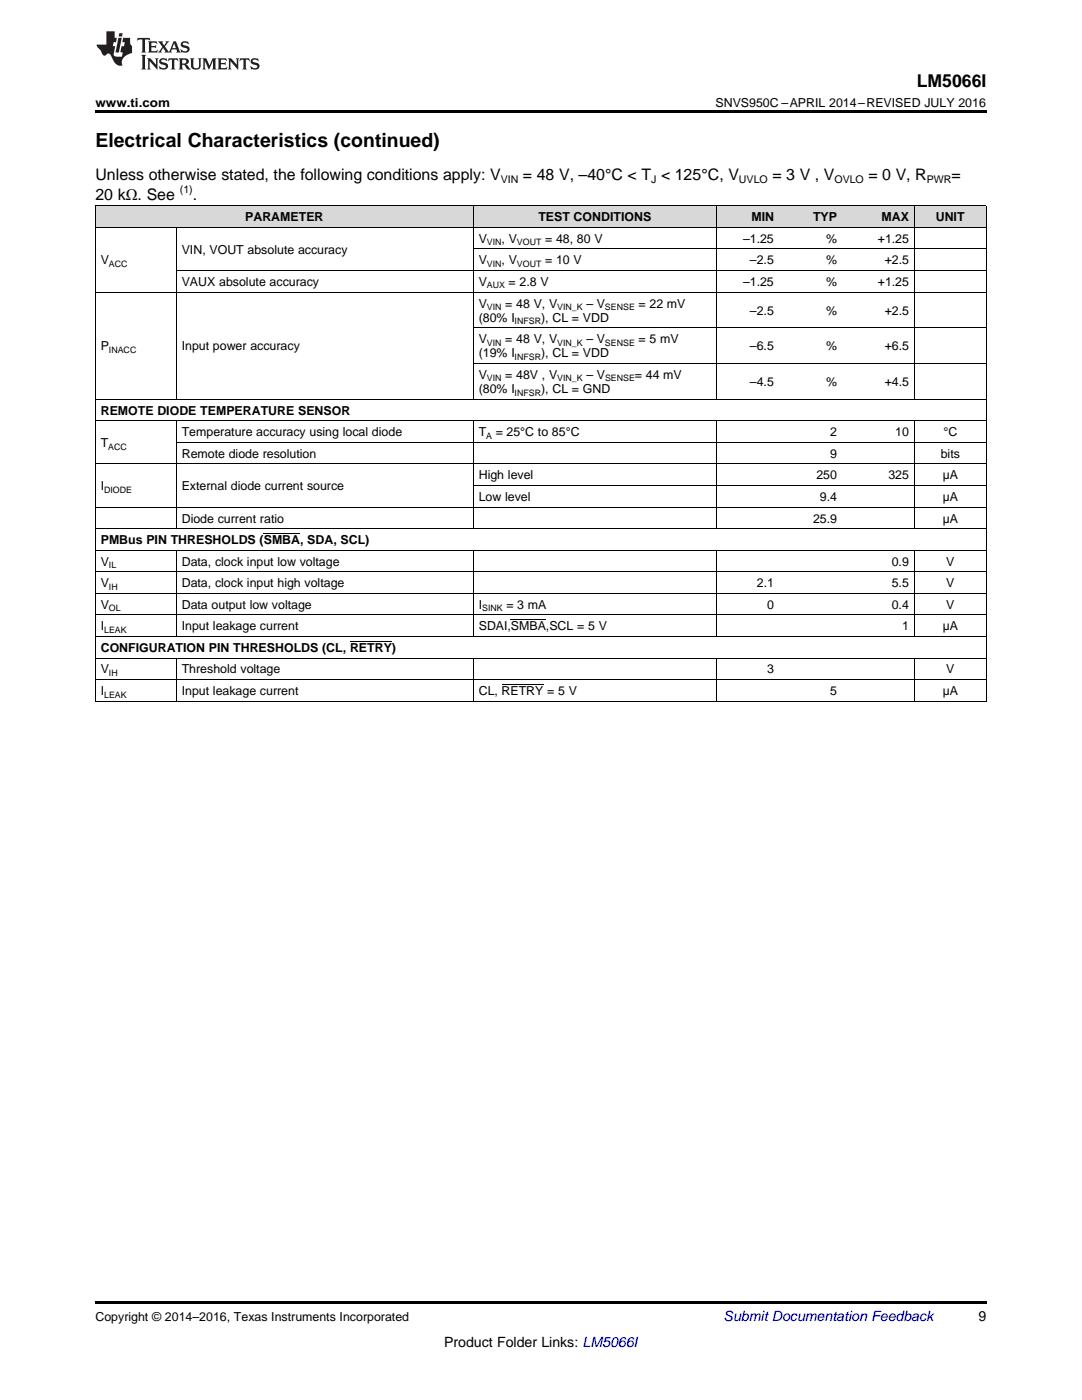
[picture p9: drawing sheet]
<svg xmlns="http://www.w3.org/2000/svg" width="216mm" height="279mm" viewBox="0 0 216 279" stroke-linecap="round" stroke-linejoin="round" font-family="sans-serif">
<defs><g id="words">
<text font-size="3.9" x="19" y="29.3">Electrical Characteristics (continued)</text>
<text font-size="3.5" x="182.9" y="17.3">LM5066I</text>
<g font-size="3.2">
<text x="19" y="36">Unless otherwise stated, the following conditions apply: V</text>
<text x="104.3" y="36">= 48 V, –40°C &lt; T &lt; 125°C, V</text>
<text x="154.1" y="36">= 3 V , V</text>
<text x="173.3" y="36">= 0 V, R</text>
<text x="189.9" y="36">=</text>
<text x="19" y="39.9">20 kΩ. See</text>
<text x="38.5" y="39.9">.</text>
</g>
<text font-size="2.8" fill="#0000c8" x="144.4" y="263.6">Submit Documentation Feedback</text>
<g font-size="2.8">
<text x="195.3" y="263.6">9</text>
<text x="88.6" y="268.9">Product Folder Links: LM5066I</text>
</g>
<g font-size="2.5">
<text x="19" y="21.4">www.ti.com</text>
<text x="142.8" y="21.4">SNVS950C –APRIL 2014–REVISED JULY 2016</text>
<text x="48.9" y="44.2">PARAMETER</text>
<text x="107.4" y="44.2">TEST CONDITIONS</text>
<text x="149.9" y="44.2">MIN</text>
<text x="162.2" y="44.2">TYP</text>
<text x="175.9" y="44.2">MAX</text>
<text x="186.7" y="44.2">UNIT</text>
<text x="20.1" y="52.8">V</text>
<text x="36.3" y="50.6">VIN, VOUT absolute accuracy</text>
<text x="95.5" y="48.5">V</text>
<text x="95.5" y="52.8">V</text>
<text x="100.1" y="48.5">, V</text>
<text x="100.1" y="52.8">, V</text>
<text x="108.8" y="48.5">= 48, 80 V</text>
<text x="108.8" y="52.8">= 10 V</text>
<text x="148.3" y="48.5">–1.25</text>
<text x="149.6" y="52.8">–2.5</text>
<text x="164.9" y="48.5">%</text>
<text x="164.9" y="52.8">%</text>
<text x="175.2" y="48.5">+1.25</text>
<text x="176.5" y="52.8">+2.5</text>
<text x="36.3" y="57.1">VAUX absolute accuracy</text>
<text x="95.5" y="57.1">V</text>
<text x="101.5" y="57.1">= 2.8 V</text>
<text x="148.3" y="57.1">–1.25</text>
<text x="164.9" y="57.1">%</text>
<text x="175.2" y="57.1">+1.25</text>
<text x="95.5" y="61.4">V</text>
<text x="95.5" y="64.2">(80% I</text>
<text x="100.8" y="61.4">= 48 V, V</text>
<text x="108" y="64.2">), CL = VDD</text>
<text x="117" y="61.4">– V</text>
<text x="127.4" y="61.4">= 22 mV</text>
<text x="149.6" y="62.8">–2.5</text>
<text x="164.9" y="62.8">%</text>
<text x="176.5" y="62.8">+2.5</text>
<text x="20.1" y="69.9">P</text>
<text x="36.3" y="69.9">Input power accuracy</text>
<text x="95.5" y="68.5">V</text>
<text x="95.5" y="71.3">(19% I</text>
<text x="100.8" y="68.5">= 48 V, V</text>
<text x="108" y="71.3">), CL = VDD</text>
<text x="117" y="68.5">– V</text>
<text x="127.4" y="68.5">= 5 mV</text>
<text x="149.6" y="69.9">–6.5</text>
<text x="164.9" y="69.9">%</text>
<text x="176.5" y="69.9">+6.5</text>
<text x="95.5" y="75.6">V</text>
<text x="100.8" y="75.6">= 48V , V</text>
<text x="117" y="75.6">– V</text>
<text x="126.7" y="75.6">= 44 mV</text>
<text x="149.6" y="77">–4.5</text>
<text x="164.9" y="77">%</text>
<text x="176.5" y="77">+4.5</text>
<text x="20.1" y="82.8">REMOTE DIODE TEMPERATURE SENSOR</text>
<text x="95.5" y="78.5">(80% I</text>
<text x="108" y="78.5">), CL = GND</text>
<text x="20.1" y="89.2">T</text>
<text x="36.3" y="87.1">Temperature accuracy using local diode</text>
<text x="95.5" y="87.1">T</text>
<text x="98.9" y="87.1">= 25°C to 85°C</text>
<text x="165.7" y="87.1">2</text>
<text x="178.6" y="87.1">10</text>
<text x="188.2" y="87.1">°C</text>
<text x="36.3" y="91.4">Remote diode resolution</text>
<text x="95.5" y="95.7">High level</text>
<text x="162.9" y="95.7">250</text>
<text x="165.7" y="91.4">9</text>
<text x="177.3" y="95.7">325</text>
<text x="187.7" y="91.4">bits</text>
<text x="188.1" y="95.7">µA</text>
<text x="20.1" y="97.8">I</text>
<text x="36.3" y="97.8">External diode current source</text>
<text x="95.5" y="100">Low level</text>
<text x="163.6" y="100">9.4</text>
<text x="188.1" y="100">µA</text>
<text x="36.3" y="104.3">Diode current ratio</text>
<text x="162.2" y="104.3">25.9</text>
<text x="188.1" y="104.3">µA</text>
<text x="20.1" y="108.6">PMBus PIN THRESHOLDS (SMBA, SDA, SCL)</text>
<text x="20.1" y="112.9">V</text>
<text x="36.3" y="112.9">Data, clock input low voltage</text>
<text x="177.9" y="112.9">0.9</text>
<text x="188.8" y="112.9">V</text>
<text x="20.1" y="117.2">V</text>
<text x="36.3" y="117.2">Data, clock input high voltage</text>
<text x="151" y="117.2">2.1</text>
<text x="177.9" y="117.2">5.5</text>
<text x="188.8" y="117.2">V</text>
<text x="20.1" y="121.5">V</text>
<text x="20.1" y="125.8">I</text>
<text x="36.3" y="121.5">Data output low voltage</text>
<text x="36.3" y="125.8">Input leakage current</text>
<text x="95.5" y="121.5">I</text>
<text x="95.5" y="125.8">SDAI,SMBA,SCL = 5 V</text>
<text x="101" y="121.5">= 3 mA</text>
<text x="153.1" y="121.5">0</text>
<text x="177.9" y="121.5">0.4</text>
<text x="180" y="125.8">1</text>
<text x="188.1" y="125.8">µA</text>
<text x="188.8" y="121.5">V</text>
<text x="20.1" y="130.1">CONFIGURATION PIN THRESHOLDS (CL, RETRY)</text>
<text x="20.1" y="134.4">V</text>
<text x="36.3" y="134.4">Threshold voltage</text>
<text x="153.1" y="134.4">3</text>
<text x="188.8" y="134.4">V</text>
<text x="20.1" y="138.7">I</text>
<text x="36.3" y="138.7">Input leakage current</text>
<text x="95.5" y="138.7">CL, RETRY = 5 V</text>
<text x="165.7" y="138.7">5</text>
<text x="188.1" y="138.7">µA</text>
<text x="19" y="263.6">Copyright © 2014–2016, Texas Instruments Incorporated</text>
</g>
<g font-size="2.1">
<text x="35.9" y="38.6">(1)</text>
<text x="99.9" y="36.6">VIN</text>
<text x="129.9" y="36.6">J</text>
<text x="147.5" y="36.6">UVLO</text>
<text x="166.5" y="36.6">OVLO</text>
<text x="184.9" y="36.6">PWR</text>
</g>
<g font-size="1.8">
<text x="21.7" y="53.3">ACC</text>
<text x="97.2" y="49">VIN</text>
<text x="97.2" y="53.3">VIN</text>
<text x="103.2" y="49">VOUT</text>
<text x="103.2" y="53.3">VOUT</text>
<text x="97.2" y="57.6">AUX</text>
<text x="97.2" y="61.9">VIN</text>
<text x="102.7" y="64.7">INFSR</text>
<text x="111.2" y="61.9">VIN_K</text>
<text x="120.7" y="61.9">SENSE</text>
<text x="21.7" y="70.4">INACC</text>
<text x="97.2" y="69">VIN</text>
<text x="102.7" y="71.8">INFSR</text>
<text x="111.2" y="69">VIN_K</text>
<text x="120.7" y="69">SENSE</text>
<text x="97.2" y="76.1">VIN</text>
<text x="111.2" y="76.1">VIN_K</text>
<text x="120.7" y="76.1">SENSE</text>
<text x="102.7" y="79">INFSR</text>
<text x="21.6" y="89.7">ACC</text>
<text x="97" y="87.6">A</text>
<text x="20.8" y="98.3">DIODE</text>
<text x="21.7" y="113.4">IL</text>
<text x="21.7" y="117.7">IH</text>
<text x="21.7" y="122">OL</text>
<text x="96.2" y="122">SINK</text>
<text x="20.8" y="126.3">LEAK</text>
<text x="21.7" y="134.9">IH</text>
<text x="20.8" y="139.2">LEAK</text>
</g>
</g></defs>
<g fill="#d8d8d8">
<path d="M19 41.1h16.2v4.3h-16.2z"/>
<path d="M35.2 41.1h59.3v4.3h-59.3z"/>
<path d="M94.5 41.1h48.4v4.3h-48.4z"/>
<path d="M142.9 41.1h12.6v4.3h-12.6z"/>
<path d="M155.5 41.1h12.6v4.3h-12.6z"/>
<path d="M168.1 41.1h14.4v4.3h-14.4z"/>
<path d="M182.5 41.1h14.3v4.3h-14.3z"/>
</g>
<path d="M19 22h177.8v.5h-177.8zM19 259.7h177.8v.5h-177.8z" fill="#000"/>
<g fill="none" stroke="#000" stroke-width=".2">
<path d="M19 58.3h177.8M19 45.4h177.8M19 41.1h177.8M19.1 41.1v98.9M35.2 45.4v34.3M35.2 54h161.6M94.4 41.1v38.6M94.5 49.7h102.3M142.9 41.1v38.6M182.4 41.1v38.6M196.8 41.1v98.9M19 79.7h177.8"/>
<path d="M94.5 72.5h102.3M94.5 65.4h102.3M19 92.6h177.8M19 84h177.8M35.2 84v21.6M35.2 88.3h161.6M94.4 84v21.6M94.5 96.9h102.3M142.9 84v21.6M182.4 84v21.6M19 118.4h177.8M19 114.1h177.8"/>
<path d="M19 109.8h177.8M19 105.5h177.8M19 101.2h177.8M35.2 109.8v17.3M94.4 109.8v17.3M142.9 109.8v17.3M182.4 109.8v17.3M19 139.9h177.8M19 135.6h177.8M19 131.3h177.8M19 127h177.8M19 122.7h177.8"/>
<path d="M35.2 131.4v8.6M94.4 131.4v8.6M142.9 131.4v8.6M182.4 131.4v8.6"/>
</g>
<g fill="#231f20">
<path d="M27.5 7.6l-.1 .5 .4-.2h.6v.1v2.1l-.2 .4h1l-.3-.4v-2.1l.1-.1h.5l.5 .2-.2-.5zM29.5 8.3l.2 .3v1.5l-.2 .4h1.8l.2-.6a1.04 1.04 0 0 1-1.3 .2v-.7h.6l.3 .2v-.6l-.3 .2h-.6v-.6l.8-.1 .4 .3-.2-.5zM31.5 8.3l.9 1.1-.9 1.1h.8l-.2-.2 .5-.7 .4 .7-.2 .2h1.5l-.1-.2 .1-.4h.9l.1 .4-.2 .2h1l-.3-.3-.7-1.9h-.5l-.9 2-.8-1 .9-1h-.8l.1 .3-.3 .5-.4-.6 .2-.2zM34.7 8.6l.4 1h-.7zM36.3 8.4a.63 .63 0 0 0-.2 .7 .63 .63 0 0 0 .6 .4l.6 .2 .1 .2a.75 .75 0 0 1-.7 .4 .75 .75 0 0 1-.6-.5l.1 .7 .1-.1a1.11 1.11 0 0 0 1.5-.6 1.13 1.13 0 0 0-1.2-.8l-.1-.4a1.04 1.04 0 0 1 1.2 .2l-.2-.5-.1 .1-.5-.2zM28.2 10.9l.2 .4v2.2l-.2 .4h1l-.3-.4v-2.2l.3-.4zM29.3 11.6l.3 .4v1.5l-.3 .4h.8l-.2-.4v-1.3l1.5 1.7v-1.9l.2-.4h-.7l.2 .4v.9l-1.1-1.3zM32 11.8a.62 .62 0 0 0-.2 .7 .62 .62 0 0 0 .6 .4l.6 .1 .1 .3a.76 .76 0 0 1-.7 .3 .76 .76 0 0 1-.6-.4l.1 .7 .1-.1a1.11 1.11 0 0 0 1.5-.6 1.13 1.13 0 0 0-1.2-.8l-.1-.4a1.04 1.04 0 0 1 1.2 .2l-.2-.6-.1 .1-.5-.1zM33.7 11.6l-.2 .6a.61 .61 0 0 1 .8-.3v1.6l-.2 .4h.9l-.2-.4v-1.6a.63 .63 0 0 1 .8 .3l-.2-.6zM35.6 11.6l.3 .4v1.5l-.3 .4h1l-.2-.2v-.8l.5 .2a.76 .76 0 0 0 1.2 .7l-1-1a.58 .58 0 0 0 .6-.5 .58 .58 0 0 0-.5-.6zM36.4 11.9h.1a.45 .45 0 0 1 .5 .1 .45 .45 0 0 1 .1 .5l-.7 .2zM37.9 11.6l.2 .2a2.17 2.17 0 0 0 .3 1.9 .99 .99 0 0 0 1.6-.6v-1.1l.2-.4h-.7l.2 .2a1.92 1.92 0 0 1-.2 1.8 .6 .6 0 0 1-.9-.5v-1.1l.2-.4zM40.4 11.6l.2 .4v1.5l-.2 .4h.7l-.2-.4v-1.4l.8 1.8 .8-1.8v1.4l-.2 .4h.9l-.2-.4v-1.5l.2-.4h-.8l-.6 1.5-.6-1.5zM43.4 11.6l.2 .4v1.5l-.2 .4h1.8l.2-.6a1.04 1.04 0 0 1-1.3 .1v-.6h.5l.4 .2v-.6l-.4 .2h-.5v-.7h.8l.3 .3-.1-.6zM45.5 11.6l.2 .4v1.5l-.2 .4h.7l-.2-.4v-1.3l1.5 1.7v-1.9l.2-.4h-.7l.2 .4v.9l-1.1-1.3zM47.9 11.6l-.1 .6a.61 .61 0 0 1 .8-.3v1.6l-.3 .4h1l-.3-.4 .1-1.6a.63 .63 0 0 1 .7 .3l-.1-.6zM50.2 11.8a.62 .62 0 0 0-.2 .7 .62 .62 0 0 0 .6 .4l.6 .1 .2 .3a.76 .76 0 0 1-.8 .3 .76 .76 0 0 1-.6-.4l.1 .7 .2-.1a1.11 1.11 0 0 0 1.5-.6 1.13 1.13 0 0 0-1.3-.8l-.1-.4a1.04 1.04 0 0 1 1.2 .2l-.1-.6-.2 .1-.5-.1z"/>
<path d="M21.2 6.3v2.6h-1.9l.1 .4 .7 .9a.91 .91 0 0 0 1 .8 .56 .56 0 0 1 .5-.3 .56 .56 0 0 1 .5 .3l.4 .8a1.53 1.53 0 0 0 1.9 1.2 1.54 1.54 0 0 1 1-2.1l.9-.3v-1.4a1.52 1.52 0 0 1-.3-1.6h-1.4l-.2 .8h.5l-.2 .8h-.4l-.2 1v.2l.4 .1-.2 .8a1.93 1.93 0 0 1-1.6-.3l.3-1.8h-.5l.2-.8h.4l.2-.8h-.4v-1.3zM23.6 7.6l-.6 2.9h.7l.6-2.9zM23.8 6.6l-.1 .7h.6l.2-.7z"/>
</g>
<path d="M52.6 106.4h7.3M69.8 128h8.4M100.1 136.6h8.3M102 123.6h6.9" fill="none" stroke="#000" stroke-width=".2"/>
<use href="#words"/>
</svg>
